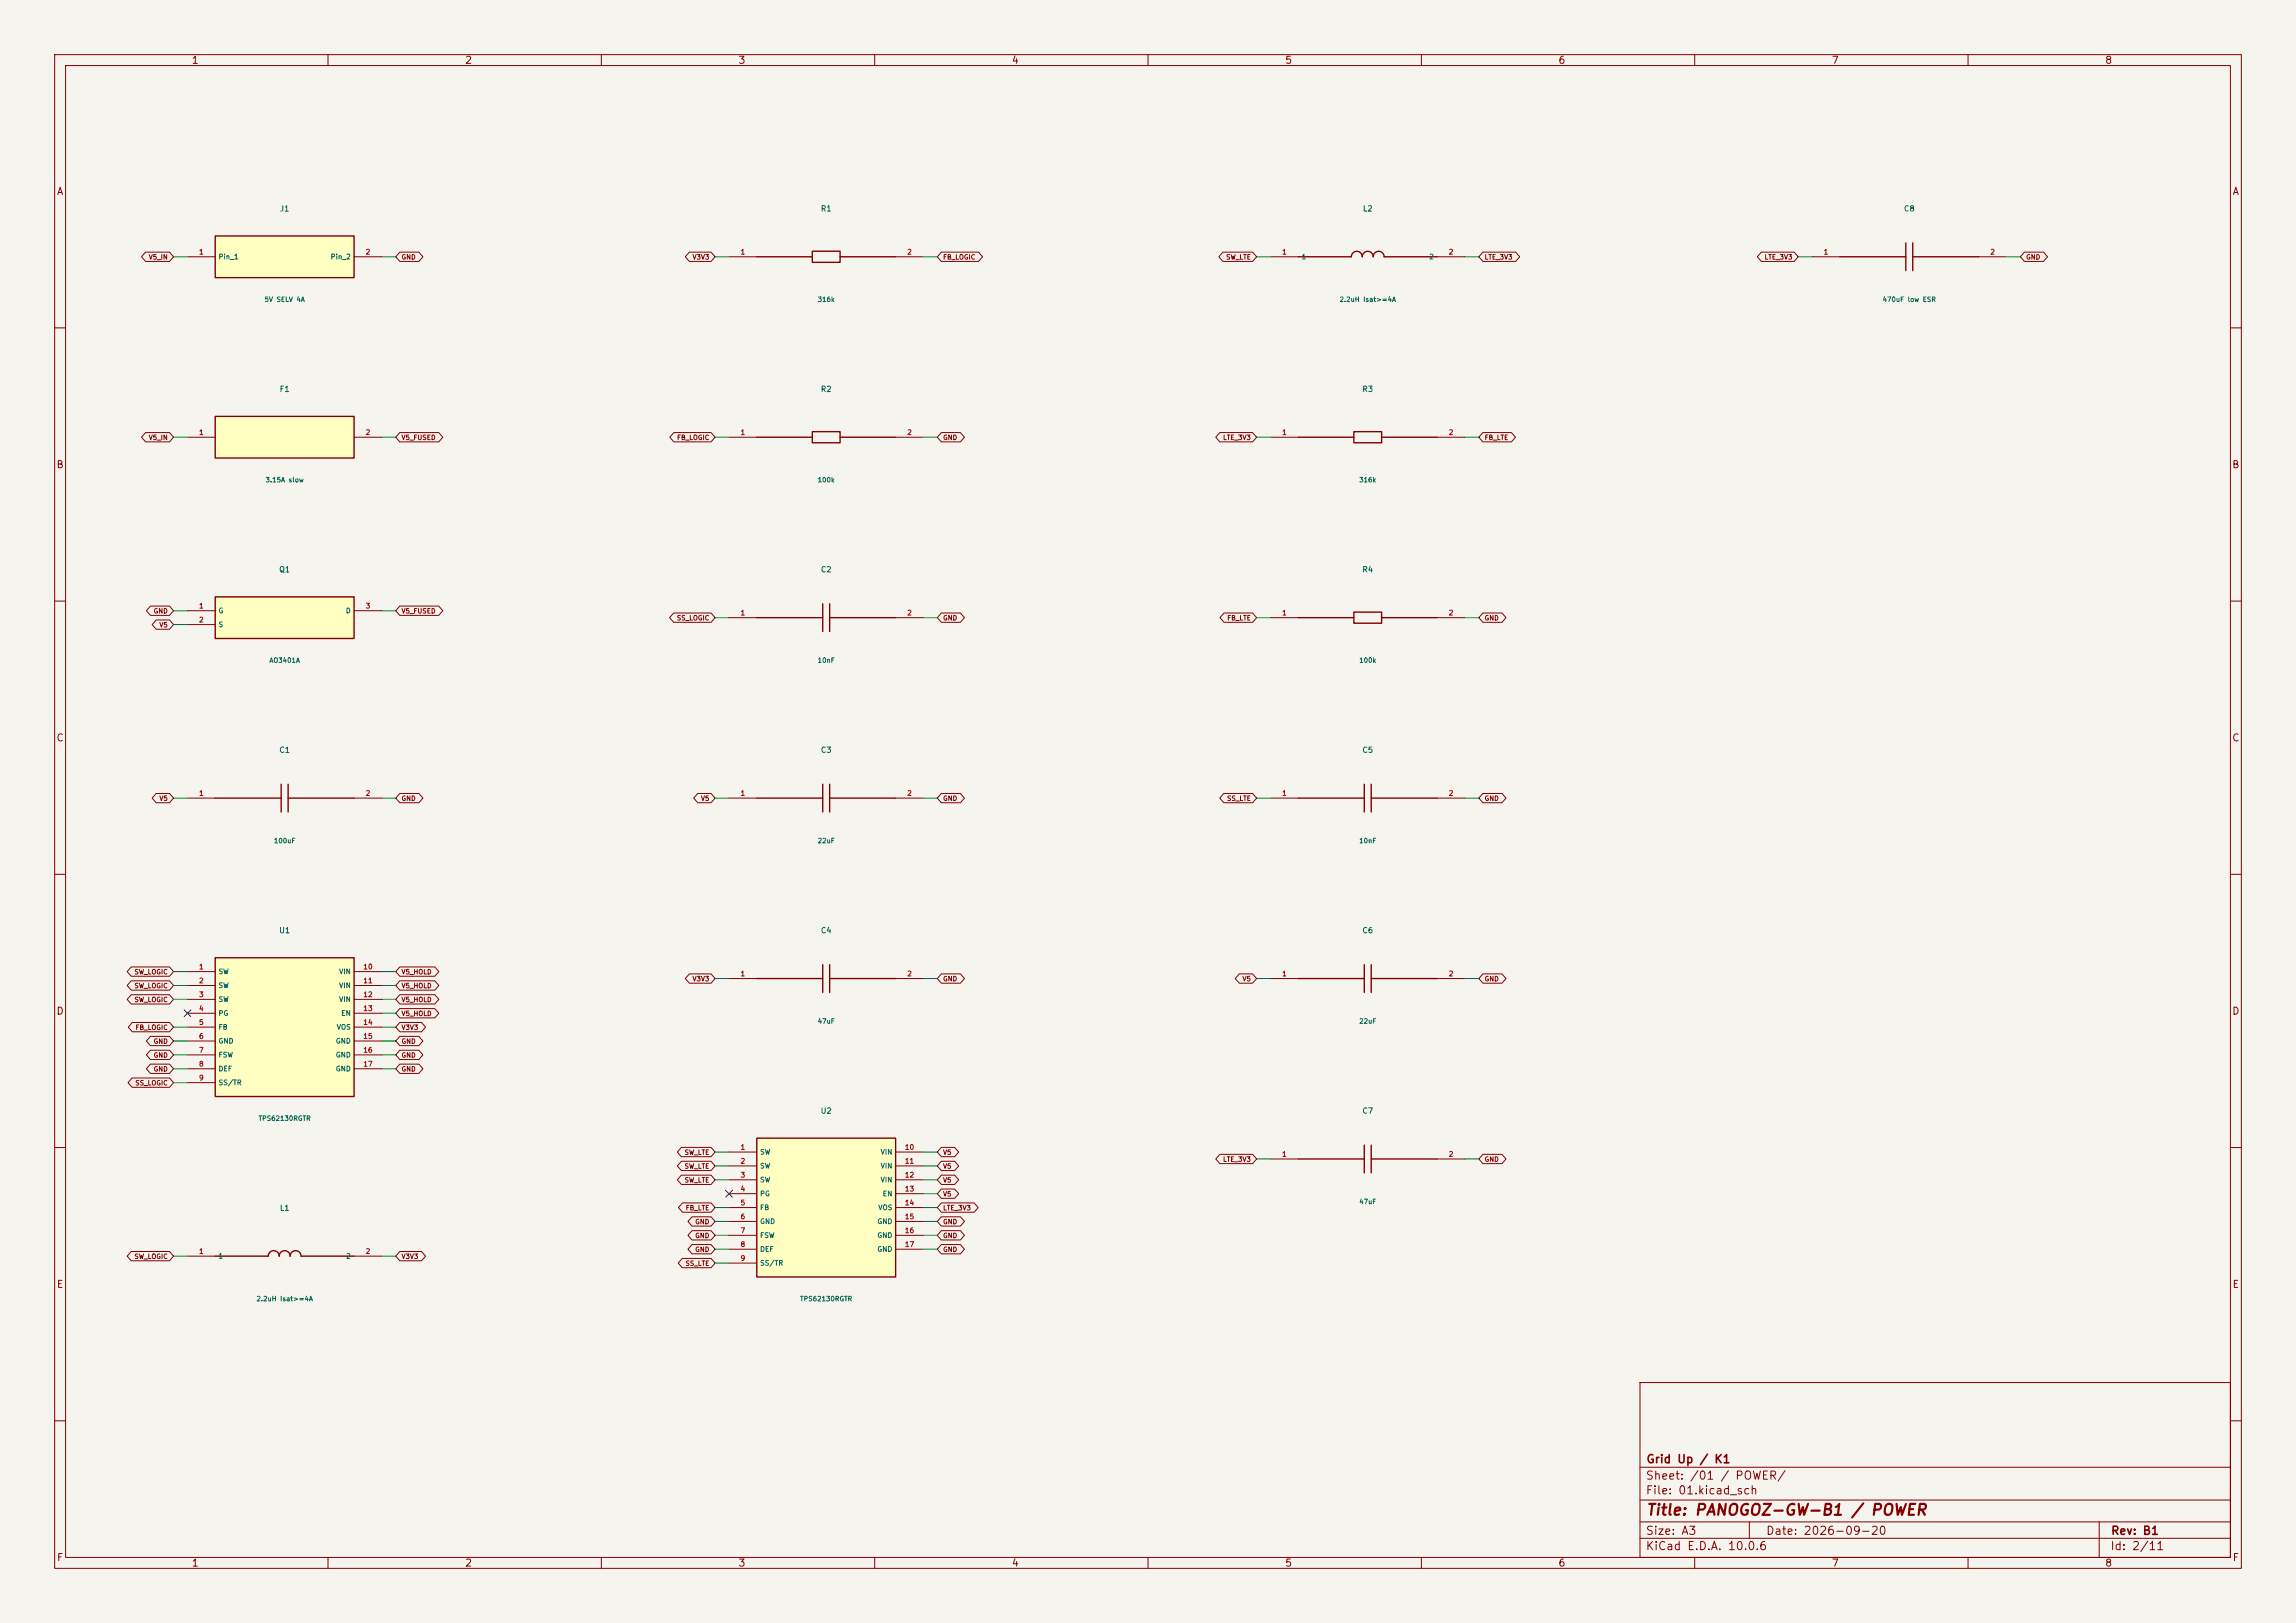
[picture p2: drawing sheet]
<svg xmlns="http://www.w3.org/2000/svg" width="420mm" height="297mm" viewBox="0 0 420 297" stroke-linecap="round" stroke-linejoin="round" font-family="sans-serif">
<defs><g id="words">
<text font-size="2" fill="#840000" x="301" y="277.8">Title: PANOGOZ-GW-B1 / POWER</text>
<g font-size="1.5" fill="#840000">
<text x="301" y="268.1">Grid Up / K1</text>
<text x="300.9" y="273.8">File: 01.kicad_sch</text>
<text x="300.9" y="271.1">Sheet: /01 / POWER/</text>
<text x="300.9" y="281.2">Size: A3</text>
<text x="322.9" y="281.2">Date: 2026-09-20</text>
<text x="386" y="281.2">Rev: B1</text>
<text x="300.9" y="284">KiCad E.D.A. 10.0.6</text>
<text x="385.9" y="284">Id: 2/11</text>
</g>
<g font-size="1.3" fill="#840000">
<text x="35" y="12">1</text>
<text x="85" y="12">2</text>
<text x="135" y="12">3</text>
<text x="185" y="12">4</text>
<text x="235" y="12">5</text>
<text x="285" y="12">6</text>
<text x="335" y="12">7</text>
<text x="385" y="12">8</text>
<text x="10.3" y="36">A</text>
<text x="408.3" y="36">A</text>
<text x="10.2" y="86">B</text>
<text x="408.2" y="86">B</text>
<text x="10.2" y="136">C</text>
<text x="408.2" y="136">C</text>
<text x="10.2" y="186">D</text>
<text x="408.2" y="186">D</text>
<text x="10.3" y="236">E</text>
<text x="408.3" y="236">E</text>
<text x="10.3" y="286">F</text>
<text x="35" y="287">1</text>
<text x="85" y="287">2</text>
<text x="135" y="287">3</text>
<text x="185" y="287">4</text>
<text x="235" y="287">5</text>
<text x="285" y="287">6</text>
<text x="335" y="287">7</text>
<text x="385" y="287">8</text>
<text x="408.3" y="286">F</text>
</g>
<g font-size="1" fill="#006464">
<text x="51.1" y="38.9">J1</text>
<text x="150.1" y="38.9">R1</text>
<text x="249.2" y="38.9">L2</text>
<text x="348.2" y="38.9">C8</text>
<text x="51.1" y="72">F1</text>
<text x="150.1" y="72">R2</text>
<text x="249.1" y="72">R3</text>
<text x="51" y="105">Q1</text>
<text x="150.1" y="105">C2</text>
<text x="249.1" y="105">R4</text>
<text x="51" y="138">C1</text>
<text x="150.1" y="138">C3</text>
<text x="249.1" y="138">C5</text>
<text x="51" y="171">U1</text>
<text x="150.1" y="171">C4</text>
<text x="249.1" y="171">C6</text>
<text x="150" y="204">U2</text>
<text x="249.1" y="204">C7</text>
<text x="51.1" y="221.8">L1</text>
</g>
<g font-size=".9" fill="#840000">
<text x="27.1" y="47.7">V5_IN</text>
<text x="73.4" y="47.7">GND</text>
<text x="126.6" y="47.7">V3V3</text>
<text x="172.4" y="47.7">FB_LOGIC</text>
<text x="224.2" y="47.7">SW_LTE</text>
<text x="271.5" y="47.7">LTE_3V3</text>
<text x="322.7" y="47.7">LTE_3V3</text>
<text x="370.5" y="47.7">GND</text>
<text x="27.1" y="80.7">V5_IN</text>
<text x="73.4" y="80.7">V5_FUSED</text>
<text x="123.8" y="80.7">FB_LOGIC</text>
<text x="172.4" y="80.7">GND</text>
<text x="223.6" y="80.7">LTE_3V3</text>
<text x="271.5" y="80.7">FB_LTE</text>
<text x="28" y="112.5">GND</text>
<text x="73.4" y="112.5">V5_FUSED</text>
<text x="123.7" y="113.7">SS_LOGIC</text>
<text x="172.4" y="113.7">GND</text>
<text x="224.4" y="113.7">FB_LTE</text>
<text x="271.5" y="113.7">GND</text>
<text x="29.1" y="115">V5</text>
<text x="29.1" y="146.8">V5</text>
<text x="73.4" y="146.8">GND</text>
<text x="128.1" y="146.8">V5</text>
<text x="172.4" y="146.8">GND</text>
<text x="224.4" y="146.8">SS_LTE</text>
<text x="271.5" y="146.8">GND</text>
<text x="24.5" y="178.5">SW_LOGIC</text>
<text x="73.4" y="178.5">V5_HOLD</text>
<text x="126.6" y="179.8">V3V3</text>
<text x="172.4" y="179.8">GND</text>
<text x="227.2" y="179.8">V5</text>
<text x="271.5" y="179.8">GND</text>
<text x="24.5" y="181">SW_LOGIC</text>
<text x="24.5" y="183.6">SW_LOGIC</text>
<text x="73.4" y="181">V5_HOLD</text>
<text x="73.4" y="183.6">V5_HOLD</text>
<text x="24.7" y="188.7">FB_LOGIC</text>
<text x="28" y="191.2">GND</text>
<text x="73.4" y="186.1">V5_HOLD</text>
<text x="73.4" y="188.7">V3V3</text>
<text x="73.4" y="191.2">GND</text>
<text x="28" y="193.7">GND</text>
<text x="28" y="196.3">GND</text>
<text x="73.4" y="193.7">GND</text>
<text x="73.4" y="196.3">GND</text>
<text x="24.7" y="198.8">SS_LOGIC</text>
<text x="125.1" y="211.5">SW_LTE</text>
<text x="125.1" y="214.1">SW_LTE</text>
<text x="172.4" y="211.5">V5</text>
<text x="172.4" y="214.1">V5</text>
<text x="223.6" y="212.8">LTE_3V3</text>
<text x="271.5" y="212.8">GND</text>
<text x="125.1" y="216.6">SW_LTE</text>
<text x="125.3" y="221.7">FB_LTE</text>
<text x="172.4" y="221.7">LTE_3V3</text>
<text x="172.4" y="216.6">V5</text>
<text x="172.4" y="219.1">V5</text>
<text x="127.1" y="224.2">GND</text>
<text x="127.1" y="226.8">GND</text>
<text x="172.4" y="224.2">GND</text>
<text x="172.4" y="226.8">GND</text>
<text x="24.5" y="230.6">SW_LOGIC</text>
<text x="73.4" y="230.6">V3V3</text>
<text x="125.3" y="231.8">SS_LTE</text>
<text x="127.1" y="229.3">GND</text>
<text x="172.4" y="229.3">GND</text>
</g>
<g font-size=".9" fill="#a90000">
<text x="36.3" y="46.8">1</text>
<text x="66.8" y="46.8">2</text>
<text x="135.4" y="46.8">1</text>
<text x="165.9" y="46.8">2</text>
<text x="234.4" y="46.8">1</text>
<text x="264.9" y="46.8">2</text>
<text x="333.5" y="46.8">1</text>
<text x="364" y="46.8">2</text>
<text x="36.3" y="79.8">1</text>
<text x="66.8" y="79.8">2</text>
<text x="135.4" y="79.8">1</text>
<text x="165.9" y="79.8">2</text>
<text x="234.4" y="79.8">1</text>
<text x="264.9" y="79.8">2</text>
<text x="36.3" y="111.6">1</text>
<text x="66.8" y="111.6">3</text>
<text x="135.4" y="112.8">1</text>
<text x="165.9" y="112.8">2</text>
<text x="234.4" y="112.8">1</text>
<text x="264.9" y="112.8">2</text>
<text x="36.3" y="114.1">2</text>
<text x="36.3" y="145.8">1</text>
<text x="66.8" y="145.8">2</text>
<text x="135.4" y="145.8">1</text>
<text x="165.9" y="145.8">2</text>
<text x="234.4" y="145.8">1</text>
<text x="264.9" y="145.8">2</text>
<text x="36.3" y="177.6">1</text>
<text x="66.4" y="177.6">10</text>
<text x="135.4" y="178.9">1</text>
<text x="165.9" y="178.9">2</text>
<text x="234.4" y="178.9">1</text>
<text x="264.9" y="178.9">2</text>
<text x="36.3" y="180.1">2</text>
<text x="36.3" y="182.7">3</text>
<text x="36.3" y="185.2">4</text>
<text x="66.4" y="180.1">11</text>
<text x="66.4" y="182.7">12</text>
<text x="66.4" y="185.2">13</text>
<text x="36.3" y="187.8">5</text>
<text x="36.3" y="190.3">6</text>
<text x="66.4" y="187.8">14</text>
<text x="66.4" y="190.3">15</text>
<text x="36.3" y="192.8">7</text>
<text x="36.3" y="195.4">8</text>
<text x="36.3" y="197.9">9</text>
<text x="66.4" y="192.8">16</text>
<text x="66.4" y="195.4">17</text>
<text x="135.4" y="210.6">1</text>
<text x="135.4" y="213.2">2</text>
<text x="135.4" y="215.7">3</text>
<text x="165.4" y="210.6">10</text>
<text x="165.4" y="213.2">11</text>
<text x="165.4" y="215.7">12</text>
<text x="234.4" y="211.9">1</text>
<text x="264.9" y="211.9">2</text>
<text x="135.4" y="218.2">4</text>
<text x="135.4" y="220.8">5</text>
<text x="165.4" y="218.2">13</text>
<text x="165.4" y="220.8">14</text>
<text x="135.4" y="223.3">6</text>
<text x="135.4" y="225.9">7</text>
<text x="165.4" y="223.3">15</text>
<text x="165.4" y="225.9">16</text>
<text x="36.3" y="229.7">1</text>
<text x="66.8" y="229.7">2</text>
<text x="135.4" y="228.4">8</text>
<text x="135.4" y="230.9">9</text>
<text x="165.4" y="228.4">17</text>
</g>
<g font-size=".9" fill="#006464">
<text x="39.9" y="47.7">Pin_1</text>
<text x="60.4" y="47.7">Pin_2</text>
<text x="238" y="47.7">1</text>
<text x="261.3" y="47.7">2</text>
<text x="48.3" y="55.4">5V SELV 4A</text>
<text x="149.5" y="55.4">316k</text>
<text x="244.9" y="55.4">2.2uH Isat&gt;=4A</text>
<text x="344.3" y="55.4">470uF low ESR</text>
<text x="48.5" y="88.5">3.15A slow</text>
<text x="149.5" y="88.5">100k</text>
<text x="248.5" y="88.5">316k</text>
<text x="39.9" y="112.4">G</text>
<text x="63.2" y="112.4">D</text>
<text x="39.9" y="115">S</text>
<text x="49.2" y="121.5">AO3401A</text>
<text x="149.5" y="121.5">10nF</text>
<text x="248.5" y="121.5">100k</text>
<text x="50" y="154.5">100uF</text>
<text x="149.5" y="154.5">22uF</text>
<text x="248.5" y="154.5">10nF</text>
<text x="39.9" y="178.5">SW</text>
<text x="61.9" y="178.5">VIN</text>
<text x="39.9" y="181">SW</text>
<text x="39.9" y="183.6">SW</text>
<text x="61.9" y="181">VIN</text>
<text x="61.9" y="183.6">VIN</text>
<text x="39.9" y="186.1">PG</text>
<text x="39.9" y="188.6">FB</text>
<text x="39.9" y="191.2">GND</text>
<text x="61.3" y="191.2">GND</text>
<text x="61.5" y="188.6">VOS</text>
<text x="62.3" y="186.1">EN</text>
<text x="149.5" y="187.5">47uF</text>
<text x="248.5" y="187.5">22uF</text>
<text x="39.9" y="193.7">FSW</text>
<text x="39.9" y="196.3">DEF</text>
<text x="61.3" y="193.7">GND</text>
<text x="61.3" y="196.3">GND</text>
<text x="39.9" y="198.8">SS/TR</text>
<text x="47.2" y="205.3">TPS62130RGTR</text>
<text x="138.9" y="211.5">SW</text>
<text x="138.9" y="214">SW</text>
<text x="161" y="211.5">VIN</text>
<text x="161" y="214">VIN</text>
<text x="138.9" y="216.6">SW</text>
<text x="138.9" y="219.1">PG</text>
<text x="138.9" y="221.7">FB</text>
<text x="160.6" y="221.7">VOS</text>
<text x="161" y="216.6">VIN</text>
<text x="161.4" y="219.1">EN</text>
<text x="248.5" y="220.5">47uF</text>
<text x="138.9" y="224.2">GND</text>
<text x="138.9" y="226.7">FSW</text>
<text x="160.4" y="224.2">GND</text>
<text x="160.4" y="226.7">GND</text>
<text x="39.9" y="230.6">1</text>
<text x="63.2" y="230.6">2</text>
<text x="138.9" y="229.3">DEF</text>
<text x="138.9" y="231.8">SS/TR</text>
<text x="160.4" y="229.3">GND</text>
<text x="46.8" y="238.3">2.2uH Isat&gt;=4A</text>
<text x="146.3" y="238.3">TPS62130RGTR</text>
</g>
</g></defs>
<path d="M0 0h420v297h-420z" fill="#f5f4ef" stroke="#f5f4ef" stroke-width=".18"/>
<g fill="none" stroke="#840000" stroke-width=".18">
<path d="M10 10h400v277h-400zM12 12h396v273h-396zM60 10v2M110 10v2M160 10v2M210 10v2M260 10v2M310 10v2M360 10v2M10 60h2M408 60h2M10 110h2"/>
<path d="M408 110h2M10 160h2M408 160h2M10 210h2M408 210h2M300 253h108v32h-108zM10 260h2M300 278.5h108M300 274.5h108M300 268.5h108M320 278.5v3M384 278.5v6.5"/>
<path d="M408 260h2M60 285v2M110 285v2M160 285v2M210 285v2M260 285v2M300 281.5h108M310 285v2M360 285v2"/>
</g>
<path d="M39.4 175.3h25.4v25.4h-25.4z" fill="#ffffc2"/>
<g fill="none" stroke="#840000" stroke-width=".25">
<path d="M138.4 113h12.1M150.5 110.5v5.1M151.8 113h12M151.8 110.5v5.1M39.4 146.1h12M51.4 143.5v5.1M52.7 146.1h12.1M52.7 143.5v5.1M138.4 146.1h12.1M150.5 143.5v5.1M151.8 143.5v5.1M151.8 146.1h12"/>
<path d="M39.4 175.3h25.4v25.4h-25.4z"/>
</g>
<g fill="none" stroke="#840000" stroke-width=".18">
<path d="M133.3 113h5.1M163.8 113h5.1M34.3 146.1h5.1M64.8 146.1h5M133.3 146.1h5.1M163.8 146.1h5.1M34.3 177.8h5.1M64.8 177.8h5M34.3 180.3h5.1M34.3 182.9h5.1M34.3 185.4h5.1M34.3 188h5.1"/>
<path d="M34.3 190.5h5.1M34.3 193h5.1M34.3 195.6h5.1M34.3 198.1h5.1M64.8 180.3h5M64.8 182.9h5M64.8 185.4h5M64.8 188h5M64.8 190.5h5M64.8 193h5M64.8 195.6h5"/>
</g>
<path d="M39.4 43.2h25.4v7.6h-25.4z" fill="#ffffc2"/>
<path d="M39.4 43.2h25.4v7.6h-25.4z" fill="none" stroke="#840000" stroke-width=".25"/>
<path d="M34.3 47h5.1M64.8 47h5" fill="none" stroke="#840000" stroke-width=".18"/>
<path d="M39.4 76.2h25.4v7.6h-25.4z" fill="#ffffc2"/>
<path d="M39.4 76.2h25.4v7.6h-25.4z" fill="none" stroke="#840000" stroke-width=".25"/>
<path d="M34.3 80h5.1M64.8 80h5" fill="none" stroke="#840000" stroke-width=".18"/>
<path d="M39.4 109.2h25.4v7.6h-25.4z" fill="#ffffc2"/>
<path d="M138.4 47h10.2M148.6 46h5.1v2h-5.1zM153.7 47h10.1M148.6 79h5.1v2h-5.1zM138.4 80h10.2M153.7 80h10.1M39.4 109.2h25.4v7.6h-25.4zM138.4 179.1h12.1M150.5 176.5v5.1M151.8 179.1h12M151.8 176.5v5.1M39.4 229.9h9.7a1 1 0 0 1 1-1 1 1 0 0 1 1 1 1 1 0 0 1 1-1 1 1 0 0 1 1 1 1 1 0 0 1 1-1 1 1 0 0 1 1 1h9.7" fill="none" stroke="#840000" stroke-width=".25"/>
<path d="M133.3 47h5.1M163.8 47h5.1M133.3 80h5.1M163.8 80h5.1M34.3 111.8h5.1M34.3 114.3h5.1M64.8 111.8h5M133.3 179.1h5.1M163.8 179.1h5.1M34.3 229.9h5.1M64.8 229.9h5" fill="none" stroke="#840000" stroke-width=".18"/>
<path d="M138.4 208.3h25.4v25.4h-25.4z" fill="#ffffc2"/>
<g fill="none" stroke="#840000" stroke-width=".25">
<path d="M237.5 47h9.7a1 1 0 0 1 1-1 1 1 0 0 1 1 1 1 1 0 0 1 1-1 1 1 0 0 1 1 1 1 1 0 0 1 1-1 1 1 0 0 1 1 1h9.7M336.5 47h12.1M348.6 44.5v5M349.9 47h12M349.9 44.5v5M247.6 79h5.1v2h-5.1zM237.5 80h10.1M252.7 80h10.2M237.5 113h10.1M247.6 112h5.1v2h-5.1zM252.7 113h10.2M237.5 146.1h12.1"/>
<path d="M249.6 143.5v5.1M250.8 143.5v5.1M250.8 146.1h12.1M237.5 179.1h12.1M249.6 176.5v5.1M250.8 176.5v5.1M250.8 179.1h12.1M138.4 208.3h25.4v25.4h-25.4zM237.5 212.1h12.1M249.6 209.6v5M250.8 212.1h12.1M250.8 209.6v5"/>
</g>
<g fill="none" stroke="#840000" stroke-width=".18">
<path d="M26.6 46.1h4.4l.7 .9-.7 .8h-4.4l-.7-.8zM73.1 46.1h3.5l.8 .9-.8 .8h-3.5l-.7-.8zM126.1 46.1h4l.7 .9-.7 .8h-4l-.7-.8zM172.2 46.1h6.8l.7 .9-.7 .8h-6.8l-.8-.8zM223.7 46.1h5.4l.8 .9-.8 .8h-5.4l-.7-.8zM232.4 47h5.1M262.9 47h5.1M271.3 46.1h5.9l.8 .9-.8 .8h-5.9l-.8-.8zM322.2 46.1h6l.7 .9-.7 .8h-6l-.8-.8zM331.5 47h5M361.9 47h5.1M370.3 46.1h3.5l.7 .9-.7 .8h-3.5l-.7-.8z"/>
<path d="M26.6 79.2h4.4l.7 .8-.7 .9h-4.4l-.7-.9zM73.1 79.2h7.2l.7 .8-.7 .9h-7.2l-.7-.9zM123.3 79.2h6.8l.7 .8-.7 .9h-6.8l-.8-.9zM172.2 79.2h3.5l.7 .8-.7 .9h-3.5l-.8-.9zM223.1 79.2h6l.8 .8-.8 .9h-6l-.7-.9zM271.3 79.2h5.2l.7 .8-.7 .9h-5.2l-.8-.9zM232.4 80h5.1M262.9 80h5.1M27.5 110.9h3.5l.7 .9-.7 .8h-3.5l-.7-.8zM28.6 113.4h2.4l.7 .9-.7 .9h-2.4l-.8-.9zM73.1 110.9h7.2l.7 .9-.7 .8h-7.2l-.7-.8zM123.2 112.2h6.9l.7 .8-.7 .9h-6.9l-.7-.9z"/>
<path d="M172.2 112.2h3.5l.7 .8-.7 .9h-3.5l-.8-.9zM223.9 112.2h5.2l.8 .8-.8 .9h-5.2l-.7-.9zM232.4 113h5.1M262.9 113h5.1M271.3 112.2h3.4l.8 .8-.8 .9h-3.4l-.8-.9zM28.6 145.2h2.4l.7 .9-.7 .8h-2.4l-.8-.8zM73.1 145.2h3.5l.8 .9-.8 .8h-3.5l-.7-.8zM127.6 145.2h2.5l.7 .9-.7 .8h-2.5l-.7-.8zM172.2 145.2h3.5l.7 .9-.7 .8h-3.5l-.8-.8zM223.9 145.2h5.2l.8 .9-.8 .8h-5.2l-.8-.8zM232.4 146.1h5.1M262.9 146.1h5.1"/>
<path d="M271.3 145.2h3.4l.8 .9-.8 .8h-3.4l-.8-.8zM24 176.9h7l.7 .9-.7 .9h-7l-.7-.9zM24 179.5h7l.7 .8-.7 .9h-7l-.7-.9zM73.1 176.9h6.4l.8 .9-.8 .9h-6.4l-.7-.9zM73.1 179.5h6.4l.8 .8-.8 .9h-6.4l-.7-.9zM126.1 178.2h4l.7 .9-.7 .8h-4l-.7-.8zM172.2 178.2h3.5l.7 .9-.7 .8h-3.5l-.8-.8zM226.7 178.2h2.4l.8 .9-.8 .8h-2.4l-.7-.8zM232.4 179.1h5.1M262.9 179.1h5.1M271.3 178.2h3.4l.8 .9-.8 .8h-3.4l-.8-.8zM24 182h7l.7 .9-.7 .8h-7l-.7-.8z"/>
<path d="M24.2 197.3h6.8l.7 .8-.7 .9h-6.8l-.8-.9zM24.2 187.1h6.8l.7 .9-.7 .8h-6.8l-.7-.8zM27.5 189.6h3.5l.7 .9-.7 .9h-3.5l-.7-.9zM27.5 192.2h3.5l.7 .8-.7 .9h-3.5l-.7-.9zM27.5 194.7h3.5l.7 .9-.7 .8h-3.5l-.7-.8zM73.1 192.2h3.5l.8 .8-.8 .9h-3.5l-.7-.9zM73.1 182h6.4l.8 .9-.8 .8h-6.4l-.7-.8zM73.1 184.6h6.4l.8 .8-.8 .9h-6.4l-.7-.9zM73.1 187.1h4l.7 .9-.7 .8h-4l-.7-.8zM73.1 194.7h3.5l.8 .9-.8 .8h-3.5l-.7-.8zM73.1 189.6h3.5l.8 .9-.8 .9h-3.5l-.7-.9zM124.6 210h5.5l.7 .8-.7 .9h-5.5l-.7-.9z"/>
<path d="M124.6 212.5h5.5l.7 .9-.7 .8h-5.5l-.7-.8zM124.6 215h5.5l.7 .9-.7 .9h-5.5l-.7-.9zM133.3 210.8h5.1M133.3 213.4h5.1M133.3 215.9h5.1M133.3 218.4h5.1M163.8 210.8h5.1M163.8 213.4h5.1M163.8 215.9h5.1M163.8 218.4h5.1M172.2 210h2.4l.8 .8-.8 .9h-2.4l-.8-.9zM172.2 212.5h2.4l.8 .9-.8 .8h-2.4l-.8-.8z"/>
<path d="M172.2 215h2.4l.8 .9-.8 .9h-2.4l-.8-.9zM172.2 217.6h2.4l.8 .8-.8 .9h-2.4l-.8-.9zM223.1 211.2h6l.8 .9-.8 .8h-6l-.7-.8zM232.4 212.1h5.1M262.9 212.1h5.1M271.3 211.2h3.4l.8 .9-.8 .8h-3.4l-.8-.8zM24 229h7l.7 .9-.7 .8h-7l-.7-.8zM73.1 229h4l.7 .9-.7 .8h-4l-.7-.8zM124.8 230.3h5.3l.7 .8-.7 .9h-5.3l-.7-.9zM124.8 220.1h5.3l.7 .9-.7 .8h-5.3l-.7-.8zM126.6 222.7h3.5l.7 .8-.7 .9h-3.5l-.8-.9zM126.6 225.2h3.5l.7 .9-.7 .8h-3.5l-.8-.8z"/>
<path d="M126.6 227.7h3.5l.7 .9-.7 .9h-3.5l-.8-.9zM133.3 221h5.1M133.3 223.5h5.1M133.3 226.1h5.1M133.3 228.6h5.1M133.3 231.1h5.1M163.8 221h5.1M163.8 223.5h5.1M163.8 226.1h5.1M163.8 228.6h5.1M172.2 220.1h6l.7 .9-.7 .8h-6l-.8-.8zM172.2 222.7h3.5l.7 .8-.7 .9h-3.5l-.8-.9z"/>
<path d="M172.2 225.2h3.5l.7 .9-.7 .8h-3.5l-.8-.8zM172.2 227.7h3.5l.7 .9-.7 .9h-3.5l-.8-.9z"/>
</g>
<g fill="none" stroke="#009600" stroke-width=".18">
<path d="M31.7 47h2.6M69.8 47h2.6M130.8 47h2.5M168.9 47h2.5M229.9 47h2.5M268 47h2.5M328.9 47h2.6M367 47h2.6M31.7 80h2.6M69.8 80h2.6M130.8 80h2.5M168.9 80h2.5"/>
<path d="M229.9 80h2.5M268 80h2.5M31.7 111.8h2.6M31.7 114.3h2.6M69.8 111.8h2.6M130.8 113h2.5M168.9 113h2.5M229.9 113h2.5M268 113h2.5M31.7 146.1h2.6M69.8 146.1h2.6M130.8 146.1h2.5"/>
<path d="M168.9 146.1h2.5M229.9 146.1h2.5M268 146.1h2.5M31.7 177.8h2.6M69.8 177.8h2.6M130.8 179.1h2.5M168.9 179.1h2.5M229.9 179.1h2.5M268 179.1h2.5M31.7 198.1h2.6M31.7 180.3h2.6M31.7 182.9h2.6"/>
<path d="M31.7 188h2.6M31.7 190.5h2.6M31.7 193h2.6M31.7 195.6h2.6M69.8 180.3h2.6M69.8 182.9h2.6M69.8 188h2.6M69.8 190.5h2.6M69.8 193h2.6M69.8 195.6h2.6M69.8 185.4h2.6M130.8 213.4h2.5"/>
<path d="M130.8 215.9h2.5M130.8 210.8h2.5M168.9 213.4h2.5M168.9 215.9h2.5M168.9 210.8h2.5M168.9 218.4h2.5M229.9 212.1h2.5M268 212.1h2.5M31.7 229.9h2.6M69.8 229.9h2.6M130.8 221h2.5M130.8 223.5h2.5"/>
<path d="M130.8 226.1h2.5M130.8 228.6h2.5M130.8 231.1h2.5M168.9 221h2.5M168.9 223.5h2.5M168.9 226.1h2.5M168.9 228.6h2.5"/>
</g>
<path d="M33.7 184.8l1.2 1.2M34.9 184.8l-1.2 1.2M132.7 217.8l1.3 1.2M134 217.8l-1.3 1.2" fill="none" stroke="#000084" stroke-width=".18"/>
<use href="#words"/>
</svg>
